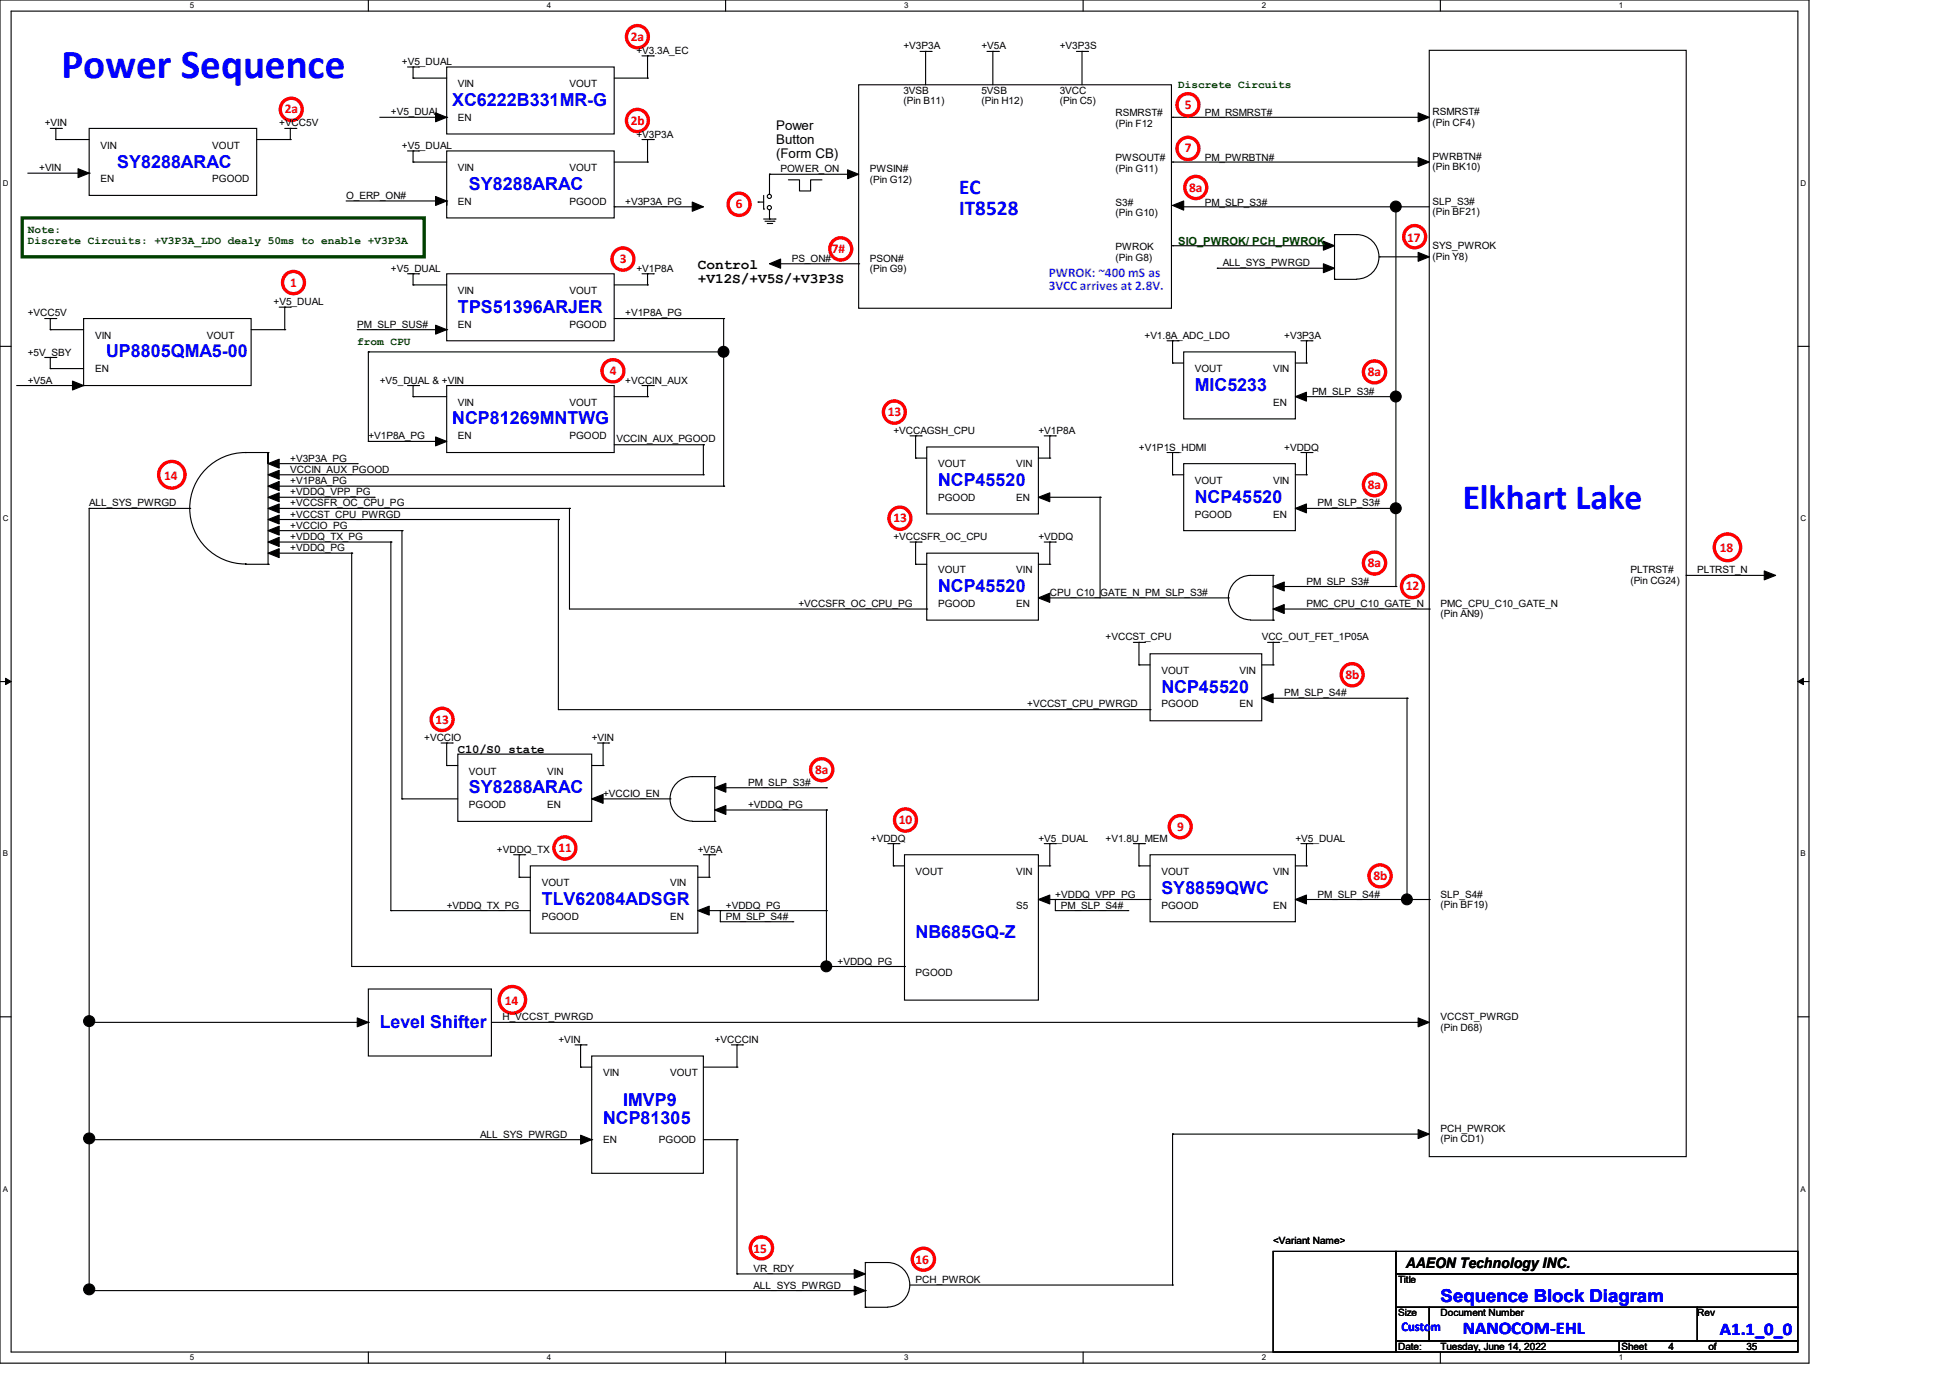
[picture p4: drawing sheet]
<svg xmlns="http://www.w3.org/2000/svg" width="297mm" height="210mm" viewBox="0 0 297 210" stroke-linecap="round" stroke-linejoin="round" font-family="sans-serif">
<defs><g id="words">
<text font-size="6.3" fill="#00f" x="9.4" y="11.9">Power Sequence</text>
<text font-size="5.4" fill="#00f" x="222.9" y="77.5">Elkhart Lake</text>
<g font-size="3.2" fill="#00f">
<text x="146.2" y="29.6">EC</text>
<text x="146.2" y="32.8">IT8528</text>
</g>
<g font-size="2.7" fill="#00f">
<text x="68.9" y="16.1">XC6222B331MR-G</text>
<text x="17.9" y="25.5">SY8288ARAC</text>
<text x="71.5" y="28.9">SY8288ARAC</text>
<text x="69.8" y="47.6">TPS51396ARJER</text>
<text x="16.2" y="54.4">UP8805QMA5-00</text>
<text x="182.1" y="59.6">MIC5233</text>
<text x="68.9" y="64.6">NCP81269MNTWG</text>
<text x="143" y="74">NCP45520</text>
<text x="182.1" y="76.6">NCP45520</text>
<text x="143" y="90.2">NCP45520</text>
<text x="177" y="105.5">NCP45520</text>
<text x="71.5" y="120.8">SY8288ARAC</text>
<text x="82.5" y="137.8">TLV62084ADSGR</text>
<text x="177" y="136.1">SY8859QWC</text>
<text x="139.5" y="142.9">NB685GQ-Z</text>
<text x="57.9" y="156.5">Level Shifter</text>
<text x="91.9" y="171.2">NCP81305</text>
<text x="94.9" y="168.4">IMVP9</text>
<text x="219.5" y="198.2">Sequence Block Diagram</text>
<text x="222.9" y="203.2">NANOCOM-EHL</text>
<text x="262.1" y="203.4">A1.1_0_0</text>
</g>
<g font-size="2.2">
<text x="106.3" y="40.9">Control</text>
<text x="106.3" y="43.1">+V12S/+V5S/+V3P3S</text>
<text x="214.3" y="193.1">AAEON Technology INC.</text>
</g>
<g font-size="2" fill="#f00">
<text x="96.1" y="6.2">2a</text>
<text x="43.4" y="17.3">2a</text>
<text x="180.6" y="16.6">5</text>
<text x="96.1" y="19">2b</text>
<text x="180.6" y="23.2">7</text>
<text x="181.2" y="29.2">8a</text>
<text x="112.1" y="31.7">6</text>
<text x="94.4" y="40">3</text>
<text x="126.8" y="38.5">7#</text>
<text x="214.4" y="36.8">17</text>
<text x="44.2" y="43.6">1</text>
<text x="92.9" y="57.1">4</text>
<text x="208.4" y="57.2">8a</text>
<text x="135.3" y="63.4">13</text>
<text x="25" y="73.1">14</text>
<text x="208.4" y="74.4">8a</text>
<text x="136.1" y="79.5">13</text>
<text x="208.4" y="86.4">8a</text>
<text x="214.2" y="89.9">12</text>
<text x="262.1" y="84.1">18</text>
<text x="205.1" y="103.4">8b</text>
<text x="66.4" y="110.2">13</text>
<text x="124.2" y="117.8">8a</text>
<text x="137" y="125.5">10</text>
<text x="85.1" y="129.8">11</text>
<text x="179.4" y="126.5">9</text>
<text x="209.3" y="134">8b</text>
<text x="76.9" y="153.1">14</text>
<text x="114.9" y="190.8">15</text>
<text x="139.5" y="192.5">16</text>
</g>
<g font-size="2">
<text x="118.3" y="19.8">Power</text>
<text x="118.3" y="21.9">Button</text>
<text x="118.3" y="24">(Form CB)</text>
</g>
<g font-size="2" fill="#8000ff">
<text x="159.8" y="42.1">PWROK: ~400 mS as</text>
<text x="159.8" y="44.2">3VCC arrives at 2.8V.</text>
</g>
<text font-size="2" fill="#00f" x="213.6" y="202.7">Custom</text>
<text font-size="1.9" x="69.8" y="114.7">C10/S0 state</text>
<g font-size="1.7" fill="#004000">
<text x="179.5" y="13.3">Discrete Circuits</text>
<text x="4.2" y="35.5">Note:</text>
<text x="4.2" y="37.2">Discrete Circuits: +V3P3A_LDO dealy 50ms to enable +V3P3A</text>
<text x="179.5" y="37.3">SIO_PWROK/ PCH_PWROK</text>
<text x="54.4" y="52.5">from CPU</text>
</g>
<g font-size="1.5">
<text x="61.3" y="9.9">+V5_DUAL</text>
<text x="97" y="8.2">+V3.3A_EC</text>
<text x="137.7" y="7.5">+V3P3A</text>
<text x="149.6" y="7.5">+V5A</text>
<text x="161.5" y="7.5">+V3P3S</text>
<text x="59.6" y="17.6">+V5_DUAL</text>
<text x="69.8" y="13.3">VIN</text>
<text x="86.8" y="13.3">VOUT</text>
<text x="137.7" y="14.3">3VSB</text>
<text x="137.7" y="15.9">(Pin B11)</text>
<text x="149.6" y="14.3">5VSB</text>
<text x="149.6" y="15.9">(Pin H12)</text>
<text x="161.5" y="14.3">3VCC</text>
<text x="161.5" y="15.9">(Pin C5)</text>
<text x="170" y="17.7">RSMRST#</text>
<text x="183.6" y="17.7">PM_RSMRST#</text>
<text x="218.3" y="17.6">RSMRST#</text>
<text x="6.8" y="19.3">+VIN</text>
<text x="15.3" y="22.6">VIN</text>
<text x="32.3" y="22.6">VOUT</text>
<text x="42.5" y="19.3">+VCC5V</text>
<text x="61.3" y="22.6">+V5_DUAL</text>
<text x="69.8" y="18.4">EN</text>
<text x="97" y="21">+V3P3A</text>
<text x="170" y="19.3">(Pin F12</text>
<text x="218.3" y="19.1">(Pin CF4)</text>
<text x="6" y="26.1">+VIN</text>
<text x="15.3" y="27.8">EN</text>
<text x="32.3" y="27.8">PGOOD</text>
<text x="69.8" y="26.1">VIN</text>
<text x="86.8" y="26.1">VOUT</text>
<text x="119" y="26.2">POWER_ON</text>
<text x="132.5" y="26.2">PWSIN#</text>
<text x="132.5" y="27.8">(Pin G12)</text>
<text x="170" y="24.6">PWSOUT#</text>
<text x="170" y="26.1">(Pin G11)</text>
<text x="183.6" y="24.6">PM_PWRBTN#</text>
<text x="218.3" y="24.4">PWRBTN#</text>
<text x="218.3" y="26">(Pin BK10)</text>
<text x="52.7" y="30.3">O_ERP_ON#</text>
<text x="69.8" y="31.2">EN</text>
<text x="86.8" y="31.2">PGOOD</text>
<text x="95.3" y="31.2">+V3P3A_PG</text>
<text x="170" y="31.3">S3#</text>
<text x="170" y="32.9">(Pin G10)</text>
<text x="183.6" y="31.3">PM_SLP_S3#</text>
<text x="218.3" y="31.2">SLP_S3#</text>
<text x="218.3" y="32.7">(Pin BF21)</text>
<text x="59.6" y="41.4">+V5_DUAL</text>
<text x="97" y="41.4">+V1P8A</text>
<text x="120.6" y="39.8">PS_ON#</text>
<text x="132.5" y="39.8">PSON#</text>
<text x="132.5" y="41.4">(Pin G9)</text>
<text x="170" y="38.1">PWROK</text>
<text x="170" y="39.7">(Pin G8)</text>
<text x="186.4" y="40.5">ALL_SYS_PWRGD</text>
<text x="218.3" y="38">SYS_PWROK</text>
<text x="218.3" y="39.5">(Pin Y8)</text>
<text x="41.7" y="46.5">+V5_DUAL</text>
<text x="69.8" y="44.8">VIN</text>
<text x="86.8" y="44.8">VOUT</text>
<text x="4.2" y="48.2">+VCC5V</text>
<text x="14.5" y="51.6">VIN</text>
<text x="31.5" y="51.6">VOUT</text>
<text x="54.4" y="49.9">PM_SLP_SUS#</text>
<text x="69.8" y="49.9">EN</text>
<text x="86.8" y="49.9">PGOOD</text>
<text x="95.3" y="48.2">+V1P8A_PG</text>
<text x="174.4" y="51.6">+V1.8A_ADC_LDO</text>
<text x="195.7" y="51.6">+V3P3A</text>
<text x="4.2" y="58.4">+V5A</text>
<text x="4.2" y="54.1">+5V_SBY</text>
<text x="14.5" y="56.7">EN</text>
<text x="57.9" y="58.4">+V5_DUAL &amp; +VIN</text>
<text x="95.3" y="58.4">+VCCIN_AUX</text>
<text x="182.1" y="56.7">VOUT</text>
<text x="194" y="56.7">VIN</text>
<text x="69.8" y="61.8">VIN</text>
<text x="86.8" y="61.8">VOUT</text>
<text x="194" y="61.8">EN</text>
<text x="199.9" y="60.1">PM_SLP_S3#</text>
<text x="44.2" y="70.3">+V3P3A_PG</text>
<text x="56.1" y="66.9">+V1P8A_PG</text>
<text x="69.8" y="66.9">EN</text>
<text x="86.8" y="66.9">PGOOD</text>
<text x="93.9" y="67.3">VCCIN_AUX_PGOOD</text>
<text x="136.1" y="66">+VCCAGSH_CPU</text>
<text x="143" y="71.2">VOUT</text>
<text x="154.9" y="71.2">VIN</text>
<text x="158.2" y="66">+V1P8A</text>
<text x="173.6" y="68.6">+V1P1S_HDMI</text>
<text x="195.7" y="68.6">+VDDQ</text>
<text x="13.6" y="77.1">ALL_SYS_PWRGD</text>
<text x="44.2" y="77.1">+VCCSFR_OC_CPU_PG</text>
<text x="44.2" y="72">VCCIN_AUX_PGOOD</text>
<text x="44.2" y="73.7">+V1P8A_PG</text>
<text x="44.2" y="75.4">+VDDQ_VPP_PG</text>
<text x="143" y="76.3">PGOOD</text>
<text x="154.9" y="76.3">EN</text>
<text x="182.1" y="73.7">VOUT</text>
<text x="194" y="73.7">VIN</text>
<text x="200.8" y="77.1">PM_SLP_S3#</text>
<text x="44.2" y="80.5">+VCCIO_PG</text>
<text x="44.2" y="83.9">+VDDQ_PG</text>
<text x="44.2" y="78.8">+VCCST_CPU_PWRGD</text>
<text x="44.2" y="82.2">+VDDQ_TX_PG</text>
<text x="136.1" y="82.2">+VCCSFR_OC_CPU</text>
<text x="158.2" y="82.2">+VDDQ</text>
<text x="182.1" y="78.8">PGOOD</text>
<text x="194" y="78.8">EN</text>
<text x="143" y="87.3">VOUT</text>
<text x="154.9" y="87.3">VIN</text>
<text x="199.1" y="89">PM_SLP_S3#</text>
<text x="248.5" y="87.3">PLTRST#</text>
<text x="248.5" y="88.9">(Pin CG24)</text>
<text x="258.7" y="87.3">PLTRST_N</text>
<text x="121.7" y="92.5">+VCCSFR_OC_CPU_PG</text>
<text x="143" y="92.5">PGOOD</text>
<text x="154.9" y="92.5">EN</text>
<text x="160" y="90.7">CPU_C10_GATE_N_PM_SLP_S3#</text>
<text x="199.1" y="92.5">PMC_CPU_C10_GATE_N</text>
<text x="219.5" y="92.5">PMC_CPU_C10_GATE_N</text>
<text x="219.5" y="94">(Pin AN9)</text>
<text x="168.5" y="97.5">+VCCST_CPU</text>
<text x="192.3" y="97.5">VCC_OUT_FET_1P05A</text>
<text x="156.5" y="107.7">+VCCST_CPU_PWRGD</text>
<text x="177" y="107.7">PGOOD</text>
<text x="177" y="102.7">VOUT</text>
<text x="188.9" y="107.7">EN</text>
<text x="188.9" y="102.7">VIN</text>
<text x="195.7" y="106">PM_SLP_S4#</text>
<text x="64.6" y="112.9">+VCCIO</text>
<text x="90.2" y="112.9">+VIN</text>
<text x="71.5" y="118">VOUT</text>
<text x="83.4" y="118">VIN</text>
<text x="114" y="119.7">PM_SLP_S3#</text>
<text x="71.5" y="123.1">PGOOD</text>
<text x="83.4" y="123.1">EN</text>
<text x="91.9" y="121.4">+VCCIO_EN</text>
<text x="114" y="123.1">+VDDQ_PG</text>
<text x="75.7" y="129.9">+VDDQ_TX</text>
<text x="106.3" y="129.9">+V5A</text>
<text x="132.7" y="128.2">+VDDQ</text>
<text x="158.2" y="128.2">+V5_DUAL</text>
<text x="168.5" y="128.2">+V1.8U_MEM</text>
<text x="197.4" y="128.2">+V5_DUAL</text>
<text x="82.5" y="135">VOUT</text>
<text x="102.1" y="135">VIN</text>
<text x="139.5" y="133.3">VOUT</text>
<text x="154.9" y="133.3">VIN</text>
<text x="160.8" y="136.7">+VDDQ_VPP_PG</text>
<text x="177" y="133.3">VOUT</text>
<text x="194" y="133.3">VIN</text>
<text x="200.8" y="136.7">PM_SLP_S4#</text>
<text x="219.5" y="136.7">SLP_S4#</text>
<text x="68.1" y="138.4">+VDDQ_TX_PG</text>
<text x="82.5" y="140.1">PGOOD</text>
<text x="102.1" y="140.1">EN</text>
<text x="110.6" y="138.4">+VDDQ_PG</text>
<text x="110.6" y="140.1">PM_SLP_S4#</text>
<text x="154.9" y="138.4">S5</text>
<text x="161.7" y="138.4">PM_SLP_S4#</text>
<text x="177" y="138.4">PGOOD</text>
<text x="194" y="138.4">EN</text>
<text x="219.5" y="138.3">(Pin BF19)</text>
<text x="127.6" y="146.9">+VDDQ_PG</text>
<text x="139.5" y="148.6">PGOOD</text>
<text x="76.6" y="155.4">H_VCCST_PWRGD</text>
<text x="219.5" y="155.4">VCCST_PWRGD</text>
<text x="85.1" y="158.8">+VIN</text>
<text x="108.9" y="158.8">+VCCCIN</text>
<text x="219.5" y="157">(Pin D68)</text>
<text x="91.9" y="163.9">VIN</text>
<text x="102.1" y="163.9">VOUT</text>
<text x="73.2" y="173.3">ALL_SYS_PWRGD</text>
<text x="219.5" y="172.4">PCH_PWROK</text>
<text x="219.5" y="174">(Pin CD1)</text>
<text x="91.9" y="174.1">EN</text>
<text x="100.4" y="174.1">PGOOD</text>
<text x="194" y="189.4">&lt;Variant Name&gt;</text>
<text x="114.8" y="193.7">VR_RDY</text>
<text x="114.8" y="196.3">ALL_SYS_PWRGD</text>
<text x="139.5" y="195.4">PCH_PWROK</text>
<text x="213.1" y="195.4">Title</text>
<text x="213.1" y="200.5">Size</text>
<text x="219.5" y="200.5">Document Number</text>
<text x="258.7" y="200.5">Rev</text>
<text x="213.1" y="205.6">Date:</text>
<text x="219.5" y="205.6">Tuesday, June 14, 2022</text>
<text x="247.1" y="205.6">Sheet</text>
<text x="254.3" y="205.6">4</text>
<text x="260.3" y="205.6">of</text>
<text x="266.1" y="205.6">35</text>
</g>
<g font-size="1.2">
<text x="28.9" y="1.3">5</text>
<text x="83.4" y="1.3">4</text>
<text x="137.8" y="1.3">3</text>
<text x="192.3" y="1.3">2</text>
<text x="246.7" y="1.3">1</text>
<text x=".4" y="28.3">D</text>
<text x="274.4" y="28.3">D</text>
<text x=".4" y="79.4">C</text>
<text x="274.4" y="79.4">C</text>
<text x=".4" y="130.4">B</text>
<text x="274.4" y="130.4">B</text>
<text x=".4" y="181.5">A</text>
<text x="274.4" y="181.5">A</text>
<text x="28.9" y="207.2">5</text>
<text x="83.4" y="207.2">4</text>
<text x="137.8" y="207.2">3</text>
<text x="192.3" y="207.2">2</text>
<text x="246.7" y="207.2">1</text>
</g>
</g></defs>
<path d="M0 0h275.7v207.6h-275.7zM1.7 1.7h272.3v204.2h-272.3z" fill="none" stroke="#000" stroke-width=".17"/>
<g fill="#fff">
<path d="M28.9 .2h.6v1.3h-.6z"/>
<path d="M28.9 206.1h.6v1.3h-.6z"/>
</g>
<path d="M56.1 0v1.7M56.1 205.9v1.7" fill="none" stroke="#000" stroke-width=".17"/>
<g fill="#fff">
<path d="M83.4 .2h.6v1.3h-.6z"/>
<path d="M83.4 206.1h.6v1.3h-.6z"/>
</g>
<path d="M110.6 0v1.7M110.6 205.9v1.7" fill="none" stroke="#000" stroke-width=".17"/>
<g fill="#fff">
<path d="M137.8 .2h.6v1.3h-.6z"/>
<path d="M137.8 206.1h.6v1.3h-.6z"/>
</g>
<path d="M165.1 0v1.7M165.1 205.9v1.7" fill="none" stroke="#000" stroke-width=".17"/>
<g fill="#fff">
<path d="M192.3 .2h.6v1.3h-.6z"/>
<path d="M192.3 206.1h.6v1.3h-.6z"/>
</g>
<path d="M219.5 0v1.7M219.5 205.9v1.7" fill="none" stroke="#000" stroke-width=".17"/>
<g fill="#fff">
<path d="M246.7 .2h.7v1.3h-.7z"/>
<path d="M246.7 206.1h.7v1.3h-.7z"/>
<path d="M.4 27.2h.9v1.4h-.9z"/>
<path d="M274.4 27.2h.9v1.4h-.9z"/>
<path d="M.4 78.3h.9v1.3h-.9z"/>
<path d="M274.4 78.3h.9v1.3h-.9z"/>
</g>
<path d="M0 52.7h1.7M274 52.7h1.7" fill="none" stroke="#000" stroke-width=".17"/>
<g fill="#fff">
<path d="M.4 129.3h.8v1.4h-.8z"/>
<path d="M274.4 129.3h.8v1.4h-.8z"/>
</g>
<path d="M0 103.8h1.7M274 103.8h1.7" fill="none" stroke="#000" stroke-width=".17"/>
<path d="M.8 103.3l.9 .5-.9 .5zM274 103.8l.8-.5v1z" fill="#000" stroke="#000" stroke-width=".15"/>
<g fill="#fff">
<path d="M.4 180.4h.8v1.3h-.8z"/>
<path d="M274.4 180.4h.8v1.3h-.8z"/>
</g>
<g fill="none" stroke="#000" stroke-width=".17">
<path d="M7.7 19.6h1.7M8.5 19.6h.1M8.5 19.6v1.7M9.4 19.6h.1M13.6 19.6h25.5v10.2h-25.5zM43.4 19.6h1.7M44.2 19.6h.1M44.2 19.6v1.7M45.1 19.6h.1M57.9 17.9h10.2M62.1 10.2h1.7M62.9 10.2h.1"/>
<path d="M62.9 11.9h.1M62.9 10.2v1.7M62.9 11.9h5.2M63.8 10.2h.1M68.1 10.2h25.5v10.2h-25.5zM68.1 17.9h.1M93.6 11.9h5.1M97.8 8.5h1.8M98.7 11.9h.1M98.7 8.5h.1M98.7 8.5v3.4M99.6 8.5h.1"/>
<path d="M130.9 12.9h47.6v34h-47.6zM140.2 7.8h1.7M141.1 7.8h.1M141.1 7.8v5.1M141.9 7.8h.1M150.4 7.8h1.7M151.3 7.8h.1M151.3 7.8v5.1M152.1 7.8h.1M164 7.8h1.7M164.9 7.8h.1M164.9 7.8v5.1"/>
<path d="M165.7 7.8h.1M178.7 17.9h.1M178.7 17.9h38.3M217.8 7.7h39.2v168.4h-39.2zM4.2 26.4h9.4M8.5 21.3h.1M8.5 21.3h5.1M13.6 26.4h.1M39.1 21.3h5.1M44.2 21.3h.1M52.7 30.6h15.4M62.1 23h1.7"/>
<path d="M62.9 23h.1M62.9 24.7h.1M62.9 24.7h5.2M62.9 23v1.7M63.8 23h.1M68.1 23h25.5v10.2h-25.5zM68.1 30.6h.1M93.6 31.5h.1M93.6 24.7h5.1M93.6 31.5h13.6M97.8 21.3h1.8M98.7 24.7h.1"/>
<path d="M98.7 21.3h.1M98.7 21.3v3.4M99.6 21.3h.1M115.5 30.8h.1M115.5 30.8h.9M116.4 31.8h.1M116.4 33.4h1.7M116.4 29.8v2M116.6 33.7h1.3M116.9 34h.7M117.3 26.5h.1M117.3 33.4h.1"/>
<path d="M117.3 26.5v3.1M117.3 32v1.4M117.3 26.5h13M117.6 34h.1M117.9 33.7h.1M118.1 33.4h.1M120.1 27.4h1.7v1.7h1.7v-1.7h1.8M178.7 24.7h.1M178.7 37.4h.1M178.7 24.7h38.3M178.7 37.4h23M179.5 31.5h.1"/>
<path d="M179.5 31.5h38.3M203.4 35.7h.1M203.4 35.7h3.4a3.4 3.4 0 0 1 3.3 3.4 3.4 3.4 0 0 1-3.3 3.4M203.4 35.7v6.8M210.2 39.1h.1M210.2 39.1h7.6M212.7 31.5h.1M212.7 31.5v57.8M2.5 58.7h10.2M6.8 48.5h1.7M6.8 54.4h1.7M7.7 48.5h.1"/>
<path d="M7.7 50.2h.1M7.7 54.4h.1M7.7 56.1h.1M7.7 50.2h5M7.7 48.5v1.7M7.7 54.4v1.7M7.7 56.1h5M8.5 48.5h.1M8.5 54.4h.1M12.7 48.5h25.6v10.2h-25.6zM12.7 58.7h.1M38.3 50.2h5.1"/>
<path d="M42.5 46.8h1.7M43.4 50.2h.1M43.4 46.8h.1M43.4 46.8v3.4M44.2 46.8h.1M54.4 50.2h13.7M56.1 53.6h.1M56.1 53.6h54M56.1 53.6v13.6M62.1 41.7h1.7M62.1 58.7h1.7M62.9 41.7h.1"/>
<path d="M62.9 43.4h.1M62.9 58.7h.1M62.9 43.4h5.2M62.9 41.7v1.7M62.9 58.7v1.7M63.8 41.7h.1M63.8 58.7h.1M68.1 41.7h25.5v10.2h-25.5zM68.1 58.7h25.5v10.2h-25.5zM68.1 50.2h.1M93.6 48.5h16.7M93.6 43.4h5.1"/>
<path d="M97.8 41.7h1.8M97.8 58.7h1.8M98.7 43.4h.1M98.7 41.7h.1M98.7 58.7h.1M98.7 41.7v1.7M98.7 58.7v1.7M99.6 41.7h.1M99.6 58.7h.1M110.3 48.5h.1M110.3 48.5v25.5M119 40.2h11.9"/>
<path d="M130.9 40.2h.1M177.8 51.9h1.7M178.7 51.9h.1M178.7 55.3h.1M178.7 55.3h1.7M178.7 51.9v3.4M179.5 51.9h.1M180.4 53.6h17v10.2h-17zM185.5 40.9h.1M185.5 40.9h16.2M197.4 55.3h1.7M198.2 51.9h1.7"/>
<path d="M199.1 55.3h.1M199.1 51.9h.1M199.1 51.9v3.4M199.9 51.9h.1M203.4 42.5h.1M203.4 42.5h3.4M13.6 77.4h.1M13.6 77.4h15.3M13.6 77.4v119.2h118.3M28.9 77.4h.1M40.9 68.9h-3.5h.1a8.5 8.5 0 0 0-8.6 8.5 8.5 8.5 0 0 0 8.6 8.5h-.1M40.9 68.9h.1"/>
<path d="M40.9 68.9v17M42.5 74h67.8M42.5 70.6h11.9M42.5 77.4h44.3M42.5 79.1h42.6M42.5 72.3h64.7M42.5 75.7h14.5M54.4 70.6h.1M56.1 67.2h.1M56.1 67.2h12M57 75.7h.1M62.9 60.4h.1"/>
<path d="M62.9 60.4h5.2M85.1 79.1h.1M85.1 79.1v29h90.2M86.8 77.4h.1M86.8 77.4v15.4h54.4M93.6 67.7h13.6M93.6 60.4h5.1M98.7 60.4h.1M107.2 67.7h.1M107.2 72.3h.1M107.2 67.7v4.6M110.3 74h.1"/>
<path d="M138.7 66.4h1.7M139.5 66.4h.1M139.5 69.8h.1M139.5 66.4v3.4M139.5 69.8h1.7M140.4 66.4h.1M141.2 68.1h17v10.2h-17zM158.2 69.8h1.8M159.1 66.4h1.7M160 69.8h.1M160 66.4h.1M160 66.4v3.4"/>
<path d="M160 75.7h7.6M160.8 66.4h.1M167.6 75.7h.1M167.6 75.7v15.4M177.8 68.9h1.7M178.7 72.3h.1M178.7 68.9h.1M178.7 68.9v3.4M178.7 72.3h1.7M179.5 68.9h.1M180.4 70.6h17v10.2h-17zM197.4 77.4h15.3"/>
<path d="M197.4 72.3h1.7M198.2 60.4h14.5M198.2 68.9h1.7M199.1 68.9h.1M199.1 72.3h.1M199.1 68.9v3.4M199.9 68.9h.1M212.7 77.4h.1M212.7 60.4h.1M37.4 85.9h3.5M40.9 85.9h.1M42.5 82.5h17.1"/>
<path d="M42.5 80.8h18.8M42.5 84.2h11.1M53.6 84.2h.1M53.6 84.2v63h84.2M59.6 82.5h.1M59.6 82.5v56.2M61.3 80.8h.1M61.3 80.8v40.9M138.7 82.5h1.7M139.5 82.5h.1M139.5 85.9h.1M139.5 85.9h1.7"/>
<path d="M139.5 82.5v3.4M140.4 82.5h.1M141.2 84.2h17v10.2h-17zM141.2 92.8h.1M158.2 85.9h1.8M159.1 82.5h1.7M160 85.9h.1M160 82.5h.1M160 91.1h27.2M160 82.5v3.4M160.8 82.5h.1M172.7 97.8h1.7"/>
<path d="M173.6 97.8h.1M173.6 97.8v3.5M174.4 97.8h.1M175.3 99.6h17v10.2h-17zM187.2 91.1h.1M190.6 94.4h3.4M193.2 97.8h1.7M194 87.6h-3.4a3.4 3.4 0 0 0-3.4 3.4 3.4 3.4 0 0 0 3.4 3.4M194 87.6h.1M194 94.4h.1M194 97.8h.1M194 92.8h23.8"/>
<path d="M194 89.3h18.7M194 87.6v6.8M194 97.8v3.5M194.9 97.8h.1M212.7 89.3h.1M217.8 92.8h.1M257 87.6h.1M257 87.6h13.1M67.2 113.2h1.7M68.1 113.2h.1M68.1 116.6h.1M68.1 116.6h1.7"/>
<path d="M68.1 113.2v3.4M68.9 113.2h.1M69.8 114.9h20.4v10.2h-20.4zM90.2 116.6h1.7M91.1 113.2h1.7M91.9 116.6h.1M91.9 113.2h.1M91.9 113.2v3.4M92.8 113.2h.1M108.9 118.3h-3.4a3.4 3.4 0 0 0-3.4 3.4 3.4 3.4 0 0 0 3.4 3.4M108.9 118.3h.1M108.9 120h17"/>
<path d="M108.9 118.3v6.8M125.9 120h.1M173.6 101.3h.1M173.6 101.3h1.7M175.3 108.1h.1M192.3 101.3h1.7M194 101.3h.1M194 106.3h20.4M214.4 106.3h.1M214.4 106.3v30.7M59.6 138.7h.1M59.6 138.7h21.2"/>
<path d="M61.3 121.7h.1M61.3 121.7h8.5M78.3 130.2h1.7M79.1 130.2h.1M79.1 133.6h.1M79.1 133.6h1.7M79.1 130.2v3.4M80 130.2h.1M80.8 131.9h25.5v10.2h-25.5zM90.2 121.7h11.9M102.1 121.7h.1M105.5 125.1h3.4"/>
<path d="M106.3 138.7h19.6M106.3 133.6h1.8M107.2 130.2h1.7M108.1 133.6h.1M108.1 130.2h.1M108.1 130.2v3.4M108.9 125.1h.1M108.9 130.2h.1M108.9 123.4h17M109.8 138.7h.1M109.8 138.7v1.7h11M125.9 123.4h.1"/>
<path d="M125.9 138.7h.1M125.9 123.4v23.8M135.3 128.5h1.7M136.1 131.9h.1M136.1 128.5h.1M136.1 131.9h1.7M136.1 128.5v3.4M137 128.5h.1M137.8 130.2h20.4v22.1h-20.4zM158.2 131.9h1.8M159.1 128.5h1.7M160 128.5h.1"/>
<path d="M160 131.9h.1M160 128.5v3.4M160 137h15.3M160.8 128.5h.1M160.8 137h.1M160.8 137v1.7h11.1M171.9 138.7h.1M172.7 128.5h1.7M173.6 131.9h.1M173.6 128.5h.1M173.6 128.5v3.4M173.6 131.9h1.7"/>
<path d="M174.4 128.5h.1M175.3 130.2h22.1v10.2h-22.1zM175.3 137h.1M197.4 131.9h1.7M197.4 137h20.4M198.2 128.5h1.7M199.1 128.5h.1M199.1 131.9h.1M199.1 128.5v3.4M199.9 128.5h.1M217.8 137h.1M0 154.9h1.7"/>
<path d="M13.6 155.7h42.5M56.1 150.6h18.8v10.2h-18.8zM56.1 155.7h.1M74.9 155.7h141.2M87.6 159.1h1.7M88.5 159.1h.1M88.5 159.1v3.4M89.3 159.1h.1M111.5 159.1h1.7M112.3 159.1h.1M112.3 159.1v3.4M113.2 159.1h.1"/>
<path d="M120.8 140.4h.1M137.8 147.2h.1M216.1 155.7h.1M274 154.9h1.7M13.6 173.6h76.6M88.5 162.5h.1M88.5 162.5h1.7M90.2 160.8h17v17.9h-17zM90.2 173.6h.1M107.2 162.5h5.1M107.2 173.6h5.1M112.3 162.5h.1"/>
<path d="M112.3 173.6h.1M112.3 173.6v20.4M178.7 172.7h.1M178.7 172.7v23M178.7 172.7h37.4M112.3 194h.1M112.3 194h17.9M131.9 196.6h.1M131.9 199.1h.1M131.9 192.3h.1M131.9 192.3h3.4a3.4 3.4 0 0 1 3.3 3.4 3.4 3.4 0 0 1-3.3 3.4M131.9 192.3v6.8"/>
<path d="M131.9 199.1h3.4M138.7 195.7h40M178.7 195.7h.1M194 190.6h18.7v15.3h-18.7zM212.7 190.6h61.3v3.4h-61.3zM212.7 194h61.3v5.1h-61.3zM212.7 199.1h5.1v5.1h-5.1zM217.8 199.1h40.9v5.1h-40.9zM258.7 199.1h15.3v5.1h-15.3zM212.7 204.2h34.1v1.7h-34.1zM246.8 204.2h27.2v1.7h-27.2z"/>
<circle cx="117.2" cy="29.9" r=".32"/>
<circle cx="117.2" cy="31.6" r=".32"/>
</g>
<g fill="#000" stroke="#000" stroke-width=".17">
<path d="M66.4 17.2l1.7 .7-1.7 .6z" fill-rule="evenodd"/>
<path d="M216.1 17.2l1.7 .7-1.7 .6z" fill-rule="evenodd"/>
<path d="M11.9 25.7l1.7 .7-1.7 .7z" fill-rule="evenodd"/>
<path d="M66.4 29.9l1.7 .7v.7v-.7l-1.7 .7z" fill-rule="evenodd"/>
<path d="M105.5 30.8l1.7 .7-1.7 .7z" fill-rule="evenodd"/>
<path d="M129.2 25.9l1.7 .6-1.7 .7z" fill-rule="evenodd"/>
<path d="M178.7 31.3l1.7-.7v1.4z" fill-rule="evenodd"/>
<path d="M201.7 36.7l1.7 .7-1.7 .7z" fill-rule="evenodd"/>
<path d="M216.1 24l1.7 .7-1.7 .7z" fill-rule="evenodd"/>
<path d="M216.1 38.4l1.7 .7-1.7 .7z" fill-rule="evenodd"/>
<path d="M11 58l1.7 .7-1.7 .7z" fill-rule="evenodd"/>
<path d="M66.4 49.5l1.7 .7-1.7 .7z" fill-rule="evenodd"/>
<path d="M117.3 40.2l1.7-.7v1.4z" fill-rule="evenodd"/>
<path d="M201.7 40.2l1.7 .7-1.7 .6z" fill-rule="evenodd"/>
<path d="M40.9 74l1.6-.7v1.4z" fill-rule="evenodd"/>
<path d="M40.9 72.3l1.6-.7v1.4z" fill-rule="evenodd"/>
<path d="M40.9 68.9v1.7l1.6-.7v1.4l-1.6-.7z" fill-rule="evenodd"/>
<path d="M40.9 75.7l1.6-.6v1.3z" fill-rule="evenodd"/>
<path d="M40.9 77.4l1.6-.6v1.3z" fill-rule="evenodd"/>
<path d="M40.9 79.1l1.6-.7v1.4z" fill-rule="evenodd"/>
<path d="M66.4 66.5l1.7 .7-1.7 .7z" fill-rule="evenodd"/>
<path d="M158.2 75.7l1.8-.6v1.3z" fill-rule="evenodd"/>
<path d="M197.4 60.4l1.7-.7v1.4z" fill-rule="evenodd"/>
<path d="M197.4 77.4l1.7-.6v1.3z" fill-rule="evenodd"/>
<path d="M40.9 82.5l1.6-.7v1.4z" fill-rule="evenodd"/>
<path d="M40.9 80.8l1.6-.7v1.4z" fill-rule="evenodd"/>
<path d="M40.9 84.2l1.6-.6v1.3z" fill-rule="evenodd"/>
<path d="M158.2 91.1l1.8-.8v1.4z" fill-rule="evenodd"/>
<path d="M194 92.8l1.7-.7v1.3z" fill-rule="evenodd"/>
<path d="M194 89.3l1.7-.7v1.4z" fill-rule="evenodd"/>
<path d="M268.9 87l1.7 .6-1.7 .7z" fill-rule="evenodd"/>
<path d="M108.9 120l1.7-.7v1.3z" fill-rule="evenodd"/>
<path d="M192.3 106.3l1.7-.6v1.3z" fill-rule="evenodd"/>
<path d="M90.2 121.7l1.7-.7v1.3z" fill-rule="evenodd"/>
<path d="M106.3 138.7l1.8-.7v1.4z" fill-rule="evenodd"/>
<path d="M108.9 123.4l1.7-.7v1.3z" fill-rule="evenodd"/>
<path d="M158.2 137l1.8-.7v1.4z" fill-rule="evenodd"/>
<path d="M197.4 137l1.7-.7v1.4z" fill-rule="evenodd"/>
<path d="M54.4 155l1.7 .7-1.7 .7z" fill-rule="evenodd"/>
<path d="M216.1 155l1.7 .7-1.7 .7z" fill-rule="evenodd"/>
<path d="M88.5 172.9l1.7 .7-1.7 .6z" fill-rule="evenodd"/>
<path d="M216.1 172l1.7 .7-1.7 .7z" fill-rule="evenodd"/>
<path d="M130.2 195.9l1.7 .7-1.7 .6z" fill-rule="evenodd"/>
<path d="M130.2 193.3l1.7 .7-1.7 .7z" fill-rule="evenodd"/>
<circle cx="212.7" cy="31.5" r=".83"/>
<circle cx="110.3" cy="53.6" r=".83"/>
<circle cx="212.7" cy="77.4" r=".83"/>
<circle cx="212.7" cy="60.4" r=".83"/>
<circle cx="214.4" cy="137" r=".83"/>
<circle cx="13.6" cy="155.5" r=".84"/>
<circle cx="125.9" cy="147.2" r=".83"/>
<circle cx="13.6" cy="173.4" r=".84"/>
<circle cx="13.6" cy="196.4" r=".84"/>
</g>
<g fill="none" stroke="#f00" stroke-width=".51">
<circle cx="44.4" cy="16.7" r="1.68"/>
<circle cx="97.1" cy="5.6" r="1.68"/>
<circle cx="97.1" cy="18.4" r="1.68"/>
<circle cx="181" cy="16" r="1.68"/>
<circle cx="94.9" cy="39.5" r="1.68"/>
<circle cx="112.6" cy="31.1" r="1.68"/>
<circle cx="128.1" cy="37.9" r="1.68"/>
<circle cx="181" cy="22.6" r="1.68"/>
<circle cx="182.2" cy="28.6" r="1.68"/>
<circle cx="215.6" cy="36" r="1.68"/>
<circle cx="44.7" cy="43" r="1.68"/>
<circle cx="93.4" cy="56.5" r="1.68"/>
<circle cx="209.5" cy="56.6" r="1.68"/>
<circle cx="26.2" cy="72.3" r="2.02"/>
<circle cx="136.3" cy="62.8" r="1.68"/>
<circle cx="137.1" cy="78.9" r="1.68"/>
<circle cx="209.5" cy="73.8" r="1.68"/>
<circle cx="209.5" cy="85.7" r="1.68"/>
<circle cx="215.2" cy="89.3" r="1.68"/>
<circle cx="263.2" cy="83.4" r="2.02"/>
<circle cx="67.4" cy="109.6" r="1.68"/>
<circle cx="125.2" cy="117.2" r="1.68"/>
<circle cx="206" cy="102.8" r="1.68"/>
<circle cx="86.1" cy="129.1" r="1.68"/>
<circle cx="138" cy="124.9" r="1.68"/>
<circle cx="179.8" cy="125.9" r="1.68"/>
<circle cx="210.3" cy="133.4" r="1.68"/>
<circle cx="78.1" cy="152.3" r="2.02"/>
<circle cx="116" cy="190.1" r="1.68"/>
<circle cx="140.7" cy="191.8" r="1.68"/>
</g>
<path d="M3.4 33.2h61.2v5.9h-61.2z" fill="none" stroke="#004000" stroke-width=".51"/>
<use href="#words"/>
</svg>
